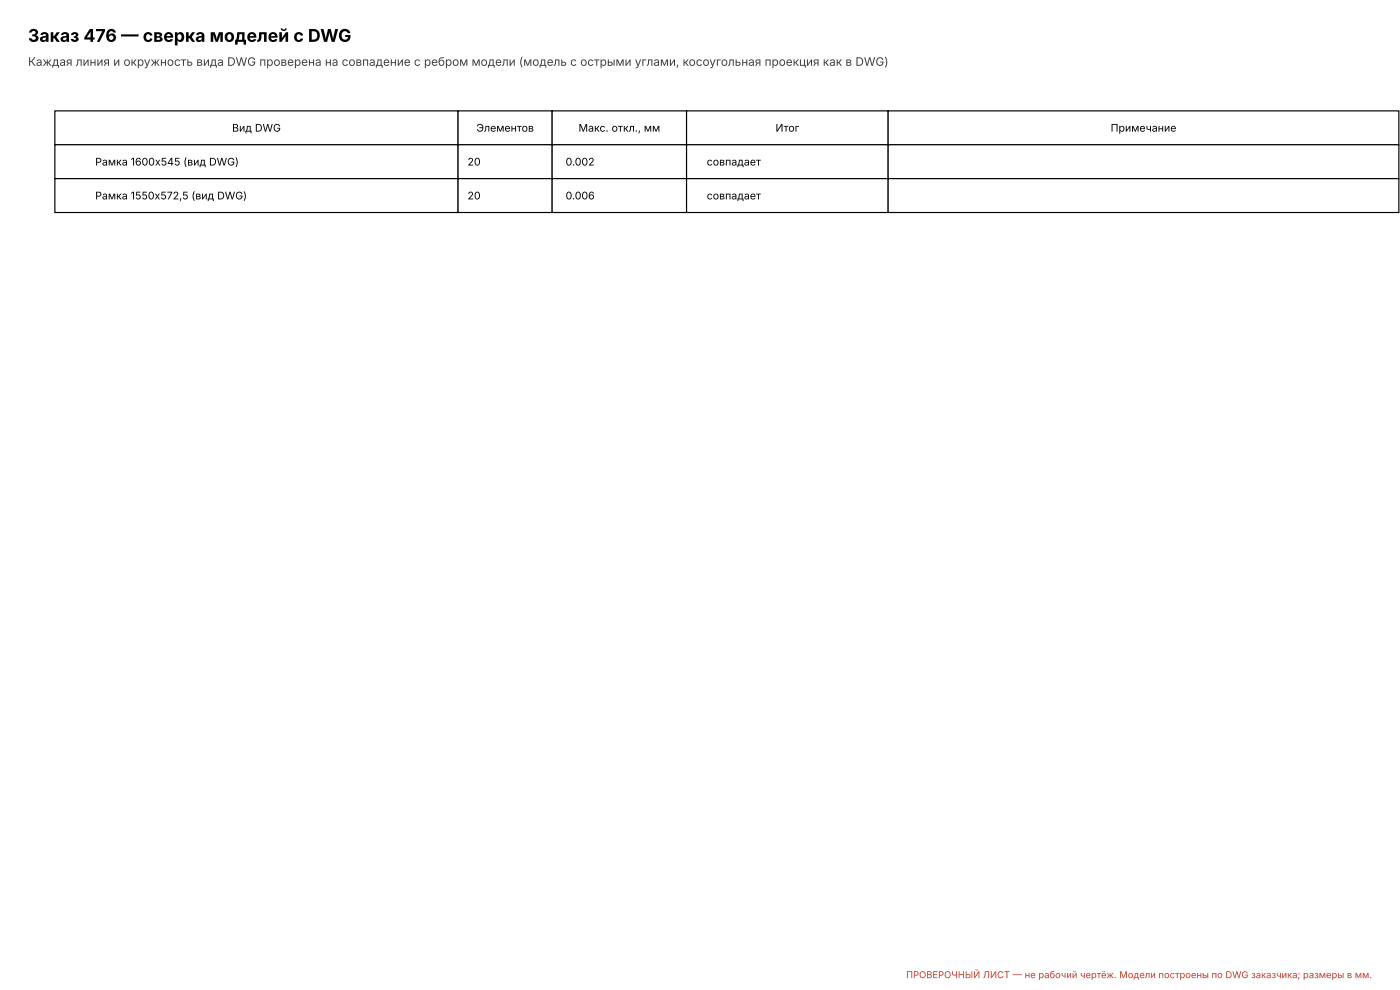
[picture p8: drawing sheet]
<svg xmlns="http://www.w3.org/2000/svg" width="420mm" height="297mm" viewBox="0 0 420 297" stroke-linecap="round" stroke-linejoin="round" font-family="sans-serif">
<defs><g id="words">
<text font-size="5.3" x="8.4" y="12.5">Заказ 476 — сверка моделей с DWG</text>
<text font-size="3.5" fill="#404040" x="8.4" y="19.7">Каждая линия и окружность вида DWG проверена на совпадение с ребром модели (модель с острыми углами, косоугольная проекция как в DWG)</text>
<g font-size="3.2">
<text x="69.6" y="39.5">Вид DWG</text>
<text x="142.9" y="39.5">Элементов</text>
<text x="173.6" y="39.5">Макс. откл., мм</text>
<text x="232.7" y="39.5">Итог</text>
<text x="333.3" y="39.5">Примечание</text>
<text x="28.6" y="49.7">Рамка 1600х545 (вид DWG)</text>
<text x="140.3" y="49.7">20</text>
<text x="169.7" y="49.7">0.002</text>
<text x="212.1" y="49.7">совпадает</text>
<text x="28.6" y="59.8">Рамка 1550х572,5 (вид DWG)</text>
<text x="140.3" y="59.8">20</text>
<text x="169.7" y="59.8">0.006</text>
<text x="212.1" y="59.8">совпадает</text>
</g>
<text font-size="2.8" fill="#c0392b" x="271.9" y="293.4">ПРОВЕРОЧНЫЙ ЛИСТ — не рабочий чертёж. Модели построены по DWG заказчика; размеры в мм.</text>
</g></defs>
<g fill="#fff" stroke="#000" stroke-width=".35">
<path d="M16.5 33.3h121v10.1h-121z"/>
<path d="M137.5 33.3h28.2v10.1h-28.2z"/>
<path d="M165.7 33.3h40.3v10.1h-40.3z"/>
<path d="M206 33.3h60.5v10.1h-60.5z"/>
<path d="M266.5 33.3h153.3v10.1h-153.3z"/>
<path d="M16.5 43.4h121v10.2h-121z"/>
<path d="M137.5 43.4h28.2v10.2h-28.2z"/>
<path d="M165.7 43.4h40.3v10.2h-40.3z"/>
<path d="M206 43.4h60.5v10.2h-60.5z"/>
<path d="M266.5 43.4h153.3v10.2h-153.3z"/>
<path d="M16.5 53.6h121v10.1h-121z"/>
<path d="M137.5 53.6h28.2v10.1h-28.2z"/>
<path d="M165.7 53.6h40.3v10.1h-40.3z"/>
<path d="M206 53.6h60.5v10.1h-60.5z"/>
<path d="M266.5 53.6h153.3v10.1h-153.3z"/>
</g>
<use href="#words"/>
</svg>
